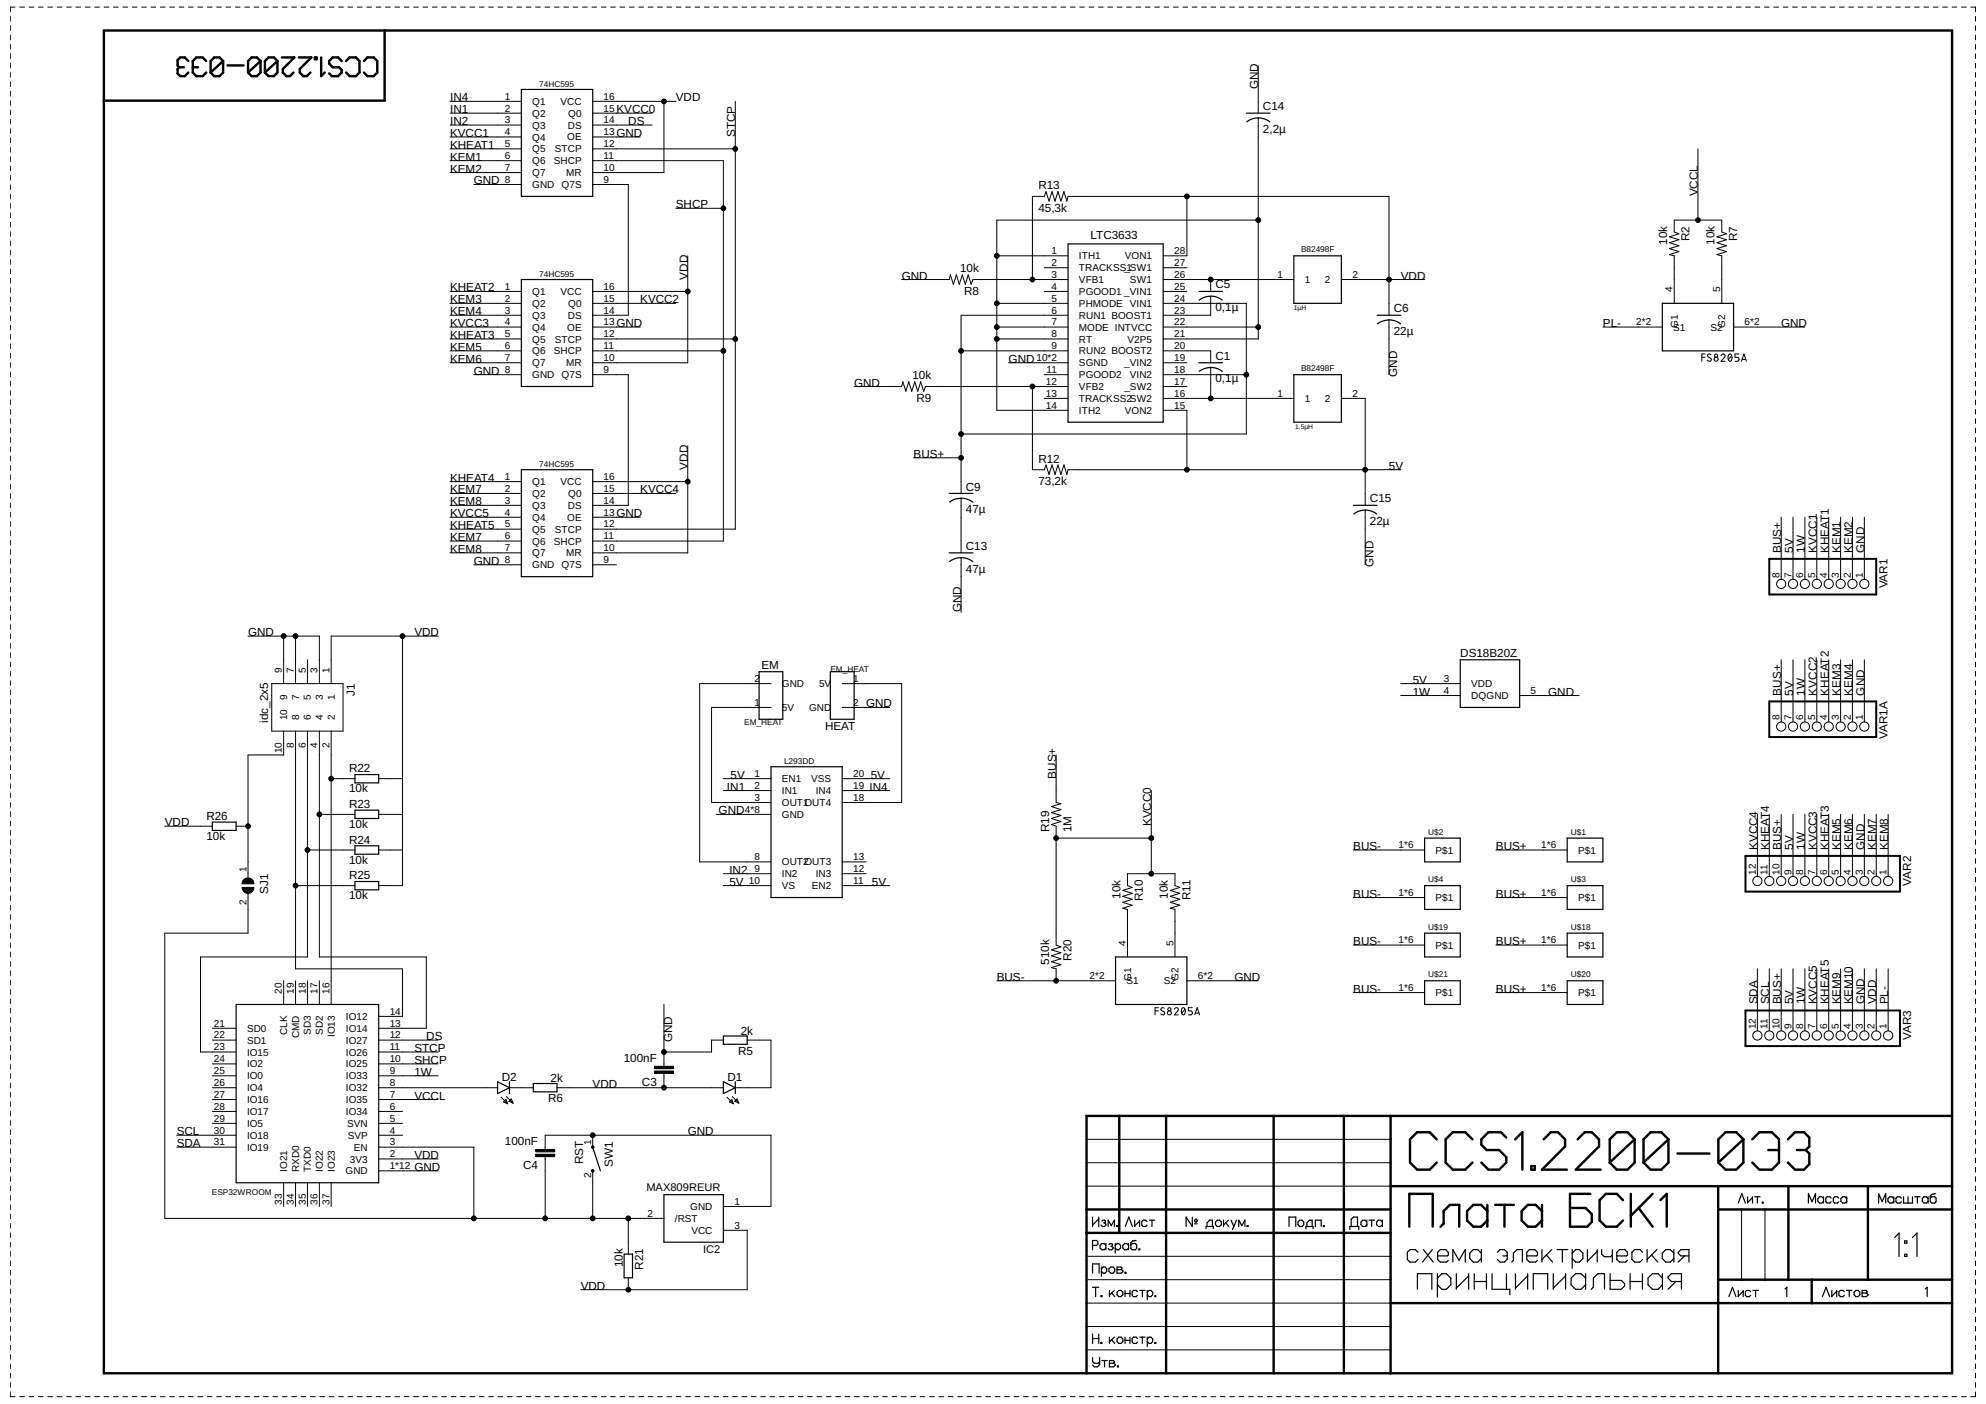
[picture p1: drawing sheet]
<svg xmlns="http://www.w3.org/2000/svg" width="420mm" height="297mm" viewBox="0 0 420 297" stroke-linecap="round" stroke-linejoin="round" font-family="sans-serif">
<defs><g id="words">
<g font-size="2.5">
<text x="95.2" y="23.9">IN1</text>
<text x="95.2" y="21.4">IN4</text>
<text x="130.4" y="23.9">KVCC0</text>
<text x="143" y="21.4">VDD</text>
<text x="266.2" y="18.9" transform="rotate(-90 266.2 18.9)">GND</text>
<text x="267.2" y="23.3">C14</text>
<text x="95.2" y="26.5">IN2</text>
<text x="95.2" y="29">KVCC1</text>
<text x="130.4" y="29">GND</text>
<text x="132.9" y="26.5">DS</text>
<text x="155.6" y="29" transform="rotate(-90 155.6 29)">STCP</text>
<text x="267.2" y="28.1">2,2µ</text>
<text x="95.2" y="34">KEM1</text>
<text x="95.2" y="31.5">KHEAT1</text>
<text x="95.2" y="36.5">KEM2</text>
<text x="100.2" y="39">GND</text>
<text x="219.7" y="40.1">R13</text>
<text x="359.2" y="41.5" transform="rotate(-90 359.2 41.5)">VCCL</text>
<text x="143" y="44.1">SHCP</text>
<text x="219.7" y="44.8">45,3k</text>
<text x="230.7" y="50.6">LTC3633</text>
<text x="352.7" y="51.8" transform="rotate(-90 352.7 51.8)">10k</text>
<text x="357.4" y="51" transform="rotate(-90 357.4 51)">R2</text>
<text x="362.7" y="51.8" transform="rotate(-90 362.7 51.8)">10k</text>
<text x="367.5" y="51" transform="rotate(-90 367.5 51)">R7</text>
<text x="145.5" y="59.1" transform="rotate(-90 145.5 59.1)">VDD</text>
<text x="190.8" y="59.1">GND</text>
<text x="203.1" y="57.6">10k</text>
<text x="296.4" y="59.1">VDD</text>
<text x="95.2" y="64.2">KEM3</text>
<text x="95.2" y="61.7">KHEAT2</text>
<text x="135.4" y="64.2">KVCC2</text>
<text x="203.9" y="62.4">R8</text>
<text x="257.1" y="65.8">0,1µ</text>
<text x="257.1" y="61">C5</text>
<text x="95.2" y="66.7">KEM4</text>
<text x="95.2" y="71.7">KHEAT3</text>
<text x="95.2" y="69.2">KVCC3</text>
<text x="130.4" y="69.2">GND</text>
<text x="294.9" y="70.8">22µ</text>
<text x="294.9" y="66.1">C6</text>
<text x="339.1" y="69.2">PL-</text>
<text x="376.8" y="69.2">GND</text>
<text x="95.2" y="74.2">KEM5</text>
<text x="95.2" y="76.7">KEM6</text>
<text x="213.4" y="76.7">GND</text>
<text x="257.1" y="76.1">C1</text>
<text x="100.2" y="79.3">GND</text>
<text x="180.7" y="81.8">GND</text>
<text x="193" y="80.3">10k</text>
<text x="257.1" y="80.9">0,1µ</text>
<text x="295.6" y="79.7" transform="rotate(-90 295.6 79.7)">GND</text>
<text x="193.9" y="85">R9</text>
<text x="95.2" y="101.9">KHEAT4</text>
<text x="145.5" y="99.4" transform="rotate(-90 145.5 99.4)">VDD</text>
<text x="193.3" y="96.9">BUS+</text>
<text x="219.7" y="97.9">R12</text>
<text x="293.8" y="99.4">5V</text>
<text x="95.2" y="104.4">KEM7</text>
<text x="95.2" y="106.9">KEM8</text>
<text x="135.4" y="104.4">KVCC4</text>
<text x="204.3" y="103.8">C9</text>
<text x="219.7" y="102.6">73,2k</text>
<text x="289.8" y="106.3">C15</text>
<text x="95.2" y="111.9">KHEAT5</text>
<text x="95.2" y="109.4">KVCC5</text>
<text x="130.4" y="109.4">GND</text>
<text x="204.3" y="108.6">47µ</text>
<text x="289.8" y="111.1">22µ</text>
<text x="95.2" y="114.5">KEM7</text>
<text x="95.2" y="117">KEM8</text>
<text x="100.2" y="119.5">GND</text>
<text x="204.3" y="116.3">C13</text>
<text x="290.6" y="119.9" transform="rotate(-90 290.6 119.9)">GND</text>
<text x="376.8" y="117" transform="rotate(-90 376.8 117)">BUS+</text>
<text x="379.3" y="117" transform="rotate(-90 379.3 117)">5V</text>
<text x="381.9" y="117" transform="rotate(-90 381.9 117)">1W</text>
<text x="384.4" y="117" transform="rotate(-90 384.4 117)">KVCC1</text>
<text x="386.9" y="117" transform="rotate(-90 386.9 117)">KHEAT1</text>
<text x="389.4" y="117" transform="rotate(-90 389.4 117)">KEM1</text>
<text x="391.9" y="117" transform="rotate(-90 391.9 117)">KEM2</text>
<text x="394.4" y="117" transform="rotate(-90 394.4 117)">GND</text>
<text x="204.3" y="121.1">47µ</text>
<text x="399.3" y="124.5" transform="rotate(-90 399.3 124.5)">VAR1</text>
<text x="203.3" y="129.5" transform="rotate(-90 203.3 129.5)">GND</text>
<text x="52.5" y="134.6">GND</text>
<text x="87.7" y="134.6">VDD</text>
<text x="161.1" y="141.6">EM</text>
<text x="308.9" y="139.1">DS18B20Z</text>
<text x="75.1" y="147.3" transform="rotate(-90 75.1 147.3)">J1</text>
<text x="183.2" y="149.7">GND</text>
<text x="298.9" y="144.6">5V</text>
<text x="298.9" y="147.1">1W</text>
<text x="327.5" y="147.1">GND</text>
<text x="376.8" y="147.1" transform="rotate(-90 376.8 147.1)">BUS+</text>
<text x="379.3" y="147.1" transform="rotate(-90 379.3 147.1)">5V</text>
<text x="381.9" y="147.1" transform="rotate(-90 381.9 147.1)">1W</text>
<text x="384.4" y="147.1" transform="rotate(-90 384.4 147.1)">KVCC2</text>
<text x="386.9" y="147.1" transform="rotate(-90 386.9 147.1)">KHEAT2</text>
<text x="389.4" y="147.1" transform="rotate(-90 389.4 147.1)">KEM3</text>
<text x="391.9" y="147.1" transform="rotate(-90 391.9 147.1)">KEM4</text>
<text x="394.4" y="147.1" transform="rotate(-90 394.4 147.1)">GND</text>
<text x="56.7" y="152.9" transform="rotate(-90 56.7 152.9)">idc_2x5</text>
<text x="174.6" y="154.4">HEAT</text>
<text x="399.3" y="156.3" transform="rotate(-90 399.3 156.3)">VAR1A</text>
<text x="73.8" y="167.6">10k</text>
<text x="73.8" y="163.4">R22</text>
<text x="153.8" y="167.3">IN1</text>
<text x="154.6" y="164.7">5V</text>
<text x="184" y="167.3">IN4</text>
<text x="184.2" y="164.7">5V</text>
<text x="223.4" y="164.7" transform="rotate(-90 223.4 164.7)">BUS+</text>
<text x="43.7" y="173.4">R26</text>
<text x="73.8" y="170.9">R23</text>
<text x="152" y="172.3">GND</text>
<text x="34.9" y="174.8">VDD</text>
<text x="43.7" y="177.7">10k</text>
<text x="73.8" y="175.2">10k</text>
<text x="73.8" y="178.5">R24</text>
<text x="222" y="176.1" transform="rotate(-90 222 176.1)">R19</text>
<text x="226.7" y="176.1" transform="rotate(-90 226.7 176.1)">1M</text>
<text x="243.6" y="174.8" transform="rotate(-90 243.6 174.8)">KVCC0</text>
<text x="286.3" y="179.8">BUS-</text>
<text x="316.5" y="179.8">BUS+</text>
<text x="371.8" y="179.8" transform="rotate(-90 371.8 179.8)">KVCC4</text>
<text x="374.3" y="179.8" transform="rotate(-90 374.3 179.8)">KHEAT4</text>
<text x="376.8" y="179.8" transform="rotate(-90 376.8 179.8)">BUS+</text>
<text x="379.3" y="179.8" transform="rotate(-90 379.3 179.8)">5V</text>
<text x="381.9" y="179.8" transform="rotate(-90 381.9 179.8)">1W</text>
<text x="384.4" y="179.8" transform="rotate(-90 384.4 179.8)">KVCC3</text>
<text x="386.9" y="179.8" transform="rotate(-90 386.9 179.8)">KHEAT3</text>
<text x="389.4" y="179.8" transform="rotate(-90 389.4 179.8)">KEM5</text>
<text x="391.9" y="179.8" transform="rotate(-90 391.9 179.8)">KEM6</text>
<text x="394.4" y="179.8" transform="rotate(-90 394.4 179.8)">GND</text>
<text x="396.9" y="179.8" transform="rotate(-90 396.9 179.8)">KEM7</text>
<text x="399.5" y="179.8" transform="rotate(-90 399.5 179.8)">KEM8</text>
<text x="73.8" y="182.7">10k</text>
<text x="154.3" y="184.9">IN2</text>
<text x="56.7" y="189.1" transform="rotate(-90 56.7 189.1)">SJ1</text>
<text x="73.8" y="190.3">10k</text>
<text x="73.8" y="186">R25</text>
<text x="154.3" y="187.4">5V</text>
<text x="184.5" y="187.4">5V</text>
<text x="237" y="190.1" transform="rotate(-90 237 190.1)">10k</text>
<text x="241.8" y="190.6" transform="rotate(-90 241.8 190.6)">R10</text>
<text x="247.1" y="190.1" transform="rotate(-90 247.1 190.1)">10k</text>
<text x="251.8" y="190.5" transform="rotate(-90 251.8 190.5)">R11</text>
<text x="286.3" y="189.9">BUS-</text>
<text x="316.5" y="189.9">BUS+</text>
<text x="404.4" y="187.4" transform="rotate(-90 404.4 187.4)">VAR2</text>
<text x="226.7" y="203.2" transform="rotate(-90 226.7 203.2)">R20</text>
<text x="286.3" y="199.9">BUS-</text>
<text x="316.5" y="199.9">BUS+</text>
<text x="210.9" y="207.5">BUS-</text>
<text x="221.9" y="204.1" transform="rotate(-90 221.9 204.1)">510k</text>
<text x="261.2" y="207.5">GND</text>
<text x="286.3" y="210">BUS-</text>
<text x="316.5" y="210">BUS+</text>
<text x="371.8" y="212.5" transform="rotate(-90 371.8 212.5)">SDA</text>
<text x="374.3" y="212.5" transform="rotate(-90 374.3 212.5)">SCL</text>
<text x="376.8" y="212.5" transform="rotate(-90 376.8 212.5)">BUS+</text>
<text x="379.3" y="212.5" transform="rotate(-90 379.3 212.5)">5V</text>
<text x="381.9" y="212.5" transform="rotate(-90 381.9 212.5)">1W</text>
<text x="384.4" y="212.5" transform="rotate(-90 384.4 212.5)">KVCC5</text>
<text x="386.9" y="212.5" transform="rotate(-90 386.9 212.5)">KHEAT5</text>
<text x="389.4" y="212.5" transform="rotate(-90 389.4 212.5)">KEM9</text>
<text x="391.9" y="212.5" transform="rotate(-90 391.9 212.5)">KEM10</text>
<text x="394.4" y="212.5" transform="rotate(-90 394.4 212.5)">GND</text>
<text x="396.9" y="212.5" transform="rotate(-90 396.9 212.5)">VDD</text>
<text x="399.5" y="212.5" transform="rotate(-90 399.5 212.5)">PL-</text>
<text x="90.2" y="220.1">DS</text>
<text x="142.2" y="220.5" transform="rotate(-90 142.2 220.5)">GND</text>
<text x="156.7" y="218.9">2k</text>
<text x="404.4" y="220" transform="rotate(-90 404.4 220)">VAR3</text>
<text x="87.7" y="227.6">1W</text>
<text x="87.7" y="222.6">STCP</text>
<text x="87.7" y="225.1">SHCP</text>
<text x="132" y="224.7">100nF</text>
<text x="156.2" y="223.2">R5</text>
<text x="87.7" y="232.6">VCCL</text>
<text x="106.1" y="228.6">D2</text>
<text x="115.9" y="233.2">R6</text>
<text x="116.5" y="229">2k</text>
<text x="125.4" y="230.1">VDD</text>
<text x="135.8" y="229.7">C3</text>
<text x="153.9" y="228.6">D1</text>
<text x="37.4" y="242.7">SDA</text>
<text x="37.4" y="240.2">SCL</text>
<text x="87.7" y="245.2">VDD</text>
<text x="106.8" y="242.3">100nF</text>
<text x="145.5" y="240.2">GND</text>
<text x="87.7" y="247.7">GND</text>
<text x="110.7" y="247.3">C4</text>
<text x="123.4" y="246.4" transform="rotate(-90 123.4 246.4)">RST</text>
<text x="129.7" y="246.8" transform="rotate(-90 129.7 246.8)">SW1</text>
<text x="131.8" y="268.1" transform="rotate(-90 131.8 268.1)">10k</text>
<text x="136" y="268.6" transform="rotate(-90 136 268.6)">R21</text>
<text x="122.9" y="272.9">VDD</text>
</g>
<g font-size="2.3">
<text x="136.8" y="251.9">MAX809REUR</text>
<text x="148.8" y="265.1">IC2</text>
</g>
<g font-size="2.1">
<text x="106.8" y="21.1">1</text>
<text x="106.8" y="23.6">2</text>
<text x="112.6" y="22.2">Q1</text>
<text x="118.6" y="22.2">VCC</text>
<text x="127.7" y="23.6">15</text>
<text x="127.7" y="21.1">16</text>
<text x="106.8" y="26.1">3</text>
<text x="106.8" y="28.6">4</text>
<text x="112.6" y="24.7">Q2</text>
<text x="112.6" y="27.2">Q3</text>
<text x="112.6" y="29.7">Q4</text>
<text x="120" y="29.7">OE</text>
<text x="120.1" y="27.2">DS</text>
<text x="120.2" y="24.7">Q0</text>
<text x="127.7" y="28.6">13</text>
<text x="127.7" y="26.1">14</text>
<text x="106.8" y="31.1">5</text>
<text x="106.8" y="33.7">6</text>
<text x="112.6" y="32.2">Q5</text>
<text x="112.6" y="34.8">Q6</text>
<text x="117.2" y="34.8">SHCP</text>
<text x="117.4" y="32.2">STCP</text>
<text x="127.7" y="33.7">11</text>
<text x="127.7" y="31.1">12</text>
<text x="106.8" y="36.2">7</text>
<text x="106.8" y="38.7">8</text>
<text x="112.6" y="37.3">Q7</text>
<text x="112.6" y="39.8">GND</text>
<text x="118.8" y="39.8">Q7S</text>
<text x="119.8" y="37.3">MR</text>
<text x="127.7" y="38.7">9</text>
<text x="127.7" y="36.2">10</text>
<text x="222.5" y="53.8">1</text>
<text x="248.4" y="53.8">28</text>
<text x="222.5" y="56.3">2</text>
<text x="222.5" y="58.8">3</text>
<text x="228.3" y="54.9">ITH1</text>
<text x="228.3" y="57.4">TRACKSS_1SW1</text>
<text x="228.3" y="59.9">VFB1</text>
<text x="238" y="54.9">VON1</text>
<text x="239.1" y="59.9">SW1</text>
<text x="248.4" y="58.8">26</text>
<text x="248.4" y="56.3">27</text>
<text x="270.2" y="58.8">1</text>
<text x="276" y="59.9">1</text>
<text x="280.3" y="59.9">2</text>
<text x="286.1" y="58.8">2</text>
<text x="106.8" y="61.3">1</text>
<text x="106.8" y="63.8">2</text>
<text x="112.6" y="62.4">Q1</text>
<text x="112.6" y="64.9">Q2</text>
<text x="118.6" y="62.4">VCC</text>
<text x="120.2" y="64.9">Q0</text>
<text x="127.7" y="63.8">15</text>
<text x="127.7" y="61.3">16</text>
<text x="222.5" y="61.3">4</text>
<text x="222.5" y="63.8">5</text>
<text x="228.3" y="62.4">PGOOD1 _VIN1</text>
<text x="228.3" y="64.9">PHMODE</text>
<text x="239" y="64.9">VIN1</text>
<text x="248.4" y="63.8">24</text>
<text x="248.4" y="61.3">25</text>
<text x="353.8" y="61.9" transform="rotate(-90 353.8 61.9)">4</text>
<text x="363.9" y="61.9" transform="rotate(-90 363.9 61.9)">5</text>
<text x="106.8" y="66.3">3</text>
<text x="106.8" y="68.9">4</text>
<text x="106.8" y="71.4">5</text>
<text x="112.6" y="67.4">Q3</text>
<text x="112.6" y="70">Q4</text>
<text x="120" y="70">OE</text>
<text x="120.1" y="67.4">DS</text>
<text x="127.7" y="71.4">12</text>
<text x="127.7" y="68.9">13</text>
<text x="127.7" y="66.3">14</text>
<text x="222.5" y="66.3">6</text>
<text x="222.5" y="68.9">7</text>
<text x="222.5" y="71.4">8</text>
<text x="228.3" y="67.4">RUN1 BOOST1</text>
<text x="228.3" y="70">MODE INTVCC</text>
<text x="248.4" y="71.4">21</text>
<text x="248.4" y="68.9">22</text>
<text x="248.4" y="66.3">23</text>
<text x="346.2" y="68.9">2*2</text>
<text x="354" y="70">S1</text>
<text x="354.9" y="69.3" transform="rotate(-90 354.9 69.3)">G1</text>
<text x="361.8" y="70">S2</text>
<text x="365" y="69.3" transform="rotate(-90 365 69.3)">G2</text>
<text x="369.1" y="68.9">6*2</text>
<text x="106.8" y="73.9">6</text>
<text x="106.8" y="76.4">7</text>
<text x="112.6" y="72.5">Q5</text>
<text x="112.6" y="75">Q6</text>
<text x="112.6" y="77.5">Q7</text>
<text x="117.2" y="75">SHCP</text>
<text x="117.4" y="72.5">STCP</text>
<text x="119.8" y="77.5">MR</text>
<text x="127.7" y="76.4">10</text>
<text x="127.7" y="73.9">11</text>
<text x="219.3" y="76.4">10*2</text>
<text x="222.5" y="73.9">9</text>
<text x="228.3" y="72.5">RT</text>
<text x="228.3" y="75">RUN2 BOOST2</text>
<text x="228.3" y="77.5">SGND</text>
<text x="237.9" y="77.5">_VIN2</text>
<text x="238.6" y="72.5">V2P5</text>
<text x="248.4" y="76.4">19</text>
<text x="248.4" y="73.9">20</text>
<text x="106.8" y="78.9">8</text>
<text x="112.6" y="80">GND</text>
<text x="118.8" y="80">Q7S</text>
<text x="127.7" y="78.9">9</text>
<text x="221.3" y="81.4">12</text>
<text x="221.3" y="83.9">13</text>
<text x="221.4" y="78.9">11</text>
<text x="228.3" y="80">PGOOD2</text>
<text x="228.3" y="82.5">VFB2</text>
<text x="237.9" y="82.5">_SW2</text>
<text x="239" y="80">VIN2</text>
<text x="248.4" y="83.9">16</text>
<text x="248.4" y="81.4">17</text>
<text x="248.4" y="78.9">18</text>
<text x="270.2" y="83.9">1</text>
<text x="286.1" y="83.9">2</text>
<text x="221.3" y="86.5">14</text>
<text x="228.3" y="85">TRACKSS2SW2</text>
<text x="228.3" y="87.6">ITH2</text>
<text x="238" y="87.6">VON2</text>
<text x="248.4" y="86.5">15</text>
<text x="276" y="85">1</text>
<text x="280.3" y="85">2</text>
<text x="106.8" y="101.5">1</text>
<text x="127.7" y="101.5">16</text>
<text x="106.8" y="104.1">2</text>
<text x="106.8" y="106.6">3</text>
<text x="112.6" y="102.6">Q1</text>
<text x="112.6" y="105.2">Q2</text>
<text x="112.6" y="107.7">Q3</text>
<text x="118.6" y="102.6">VCC</text>
<text x="120.1" y="107.7">DS</text>
<text x="120.2" y="105.2">Q0</text>
<text x="127.7" y="106.6">14</text>
<text x="127.7" y="104.1">15</text>
<text x="106.8" y="109.1">4</text>
<text x="106.8" y="111.6">5</text>
<text x="112.6" y="110.2">Q4</text>
<text x="112.6" y="112.7">Q5</text>
<text x="117.4" y="112.7">STCP</text>
<text x="120" y="110.2">OE</text>
<text x="127.7" y="111.6">12</text>
<text x="127.7" y="109.1">13</text>
<text x="106.8" y="114.1">6</text>
<text x="106.8" y="116.6">7</text>
<text x="106.8" y="119.1">8</text>
<text x="112.6" y="115.2">Q6</text>
<text x="112.6" y="117.7">Q7</text>
<text x="117.2" y="115.2">SHCP</text>
<text x="119.8" y="117.7">MR</text>
<text x="127.7" y="119.1">9</text>
<text x="127.7" y="116.6">10</text>
<text x="127.7" y="114.1">11</text>
<text x="112.6" y="120.2">GND</text>
<text x="118.8" y="120.2">Q7S</text>
<text x="376.5" y="122.2" transform="rotate(-90 376.5 122.2)">8</text>
<text x="379" y="122.2" transform="rotate(-90 379 122.2)">7</text>
<text x="381.5" y="122.2" transform="rotate(-90 381.5 122.2)">6</text>
<text x="384" y="122.2" transform="rotate(-90 384 122.2)">5</text>
<text x="386.5" y="122.2" transform="rotate(-90 386.5 122.2)">4</text>
<text x="389" y="122.2" transform="rotate(-90 389 122.2)">3</text>
<text x="391.6" y="122.2" transform="rotate(-90 391.6 122.2)">2</text>
<text x="394.1" y="122.2" transform="rotate(-90 394.1 122.2)">1</text>
<text x="59.7" y="142.3" transform="rotate(-90 59.7 142.3)">9</text>
<text x="62.2" y="142.3" transform="rotate(-90 62.2 142.3)">7</text>
<text x="64.7" y="142.3" transform="rotate(-90 64.7 142.3)">5</text>
<text x="67.2" y="142.3" transform="rotate(-90 67.2 142.3)">3</text>
<text x="69.7" y="142.3" transform="rotate(-90 69.7 142.3)">1</text>
<text x="60.8" y="148.1" transform="rotate(-90 60.8 148.1)">9</text>
<text x="63.3" y="148.1" transform="rotate(-90 63.3 148.1)">7</text>
<text x="65.8" y="148.1" transform="rotate(-90 65.8 148.1)">5</text>
<text x="68.3" y="148.1" transform="rotate(-90 68.3 148.1)">3</text>
<text x="70.8" y="148.1" transform="rotate(-90 70.8 148.1)">1</text>
<text x="159.6" y="149.3">1</text>
<text x="159.6" y="144.3">2</text>
<text x="165.4" y="145.4">GND</text>
<text x="173.3" y="145.4">5V</text>
<text x="180.5" y="144.3">1</text>
<text x="180.5" y="149.3">2</text>
<text x="305.4" y="144.3">3</text>
<text x="305.4" y="146.8">4</text>
<text x="311.2" y="145.4">VDD</text>
<text x="311.2" y="147.9">DQGND</text>
<text x="323.8" y="146.8">5</text>
<text x="60.8" y="152.4" transform="rotate(-90 60.8 152.4)">10</text>
<text x="63.3" y="152.4" transform="rotate(-90 63.3 152.4)">8</text>
<text x="65.8" y="152.4" transform="rotate(-90 65.8 152.4)">6</text>
<text x="68.3" y="152.4" transform="rotate(-90 68.3 152.4)">4</text>
<text x="70.8" y="152.4" transform="rotate(-90 70.8 152.4)">2</text>
<text x="165.4" y="150.4">5V</text>
<text x="171.2" y="150.4">GND</text>
<text x="376.5" y="152.4" transform="rotate(-90 376.5 152.4)">8</text>
<text x="379" y="152.4" transform="rotate(-90 379 152.4)">7</text>
<text x="381.5" y="152.4" transform="rotate(-90 381.5 152.4)">6</text>
<text x="384" y="152.4" transform="rotate(-90 384 152.4)">5</text>
<text x="386.5" y="152.4" transform="rotate(-90 386.5 152.4)">4</text>
<text x="389" y="152.4" transform="rotate(-90 389 152.4)">3</text>
<text x="391.6" y="152.4" transform="rotate(-90 391.6 152.4)">2</text>
<text x="394.1" y="152.4" transform="rotate(-90 394.1 152.4)">1</text>
<text x="59.7" y="159.4" transform="rotate(-90 59.7 159.4)">10</text>
<text x="62.2" y="158.2" transform="rotate(-90 62.2 158.2)">8</text>
<text x="64.7" y="158.2" transform="rotate(-90 64.7 158.2)">6</text>
<text x="67.2" y="158.2" transform="rotate(-90 67.2 158.2)">4</text>
<text x="69.7" y="158.2" transform="rotate(-90 69.7 158.2)">2</text>
<text x="159.6" y="164.4">1</text>
<text x="159.6" y="166.9">2</text>
<text x="165.4" y="165.5">EN1</text>
<text x="171.6" y="165.5">VSS</text>
<text x="180.5" y="166.9">19</text>
<text x="180.5" y="164.4">20</text>
<text x="157.6" y="171.9">4*8</text>
<text x="159.6" y="169.4">3</text>
<text x="165.4" y="168">IN1</text>
<text x="165.4" y="170.5">OUT1OUT4</text>
<text x="165.4" y="173">GND</text>
<text x="172.6" y="168">IN4</text>
<text x="180.5" y="169.4">18</text>
<text x="295.9" y="179.5">1*6</text>
<text x="326.1" y="179.5">1*6</text>
<text x="52.1" y="184.5" transform="rotate(-90 52.1 184.5)">1</text>
<text x="159.6" y="182">8</text>
<text x="159.6" y="184.5">9</text>
<text x="165.4" y="183.1">OUT2OUT3</text>
<text x="165.4" y="185.6">IN2</text>
<text x="172.6" y="185.6">IN3</text>
<text x="180.5" y="184.5">12</text>
<text x="180.5" y="182">13</text>
<text x="303.7" y="180.6">P$1</text>
<text x="333.9" y="180.6">P$1</text>
<text x="371.4" y="185.1" transform="rotate(-90 371.4 185.1)">12</text>
<text x="374" y="185.1" transform="rotate(-90 374 185.1)">11</text>
<text x="376.5" y="185.1" transform="rotate(-90 376.5 185.1)">10</text>
<text x="379" y="185.1" transform="rotate(-90 379 185.1)">9</text>
<text x="381.5" y="185.1" transform="rotate(-90 381.5 185.1)">8</text>
<text x="384" y="185.1" transform="rotate(-90 384 185.1)">7</text>
<text x="386.5" y="185.1" transform="rotate(-90 386.5 185.1)">6</text>
<text x="389" y="185.1" transform="rotate(-90 389 185.1)">5</text>
<text x="391.6" y="185.1" transform="rotate(-90 391.6 185.1)">4</text>
<text x="394.1" y="185.1" transform="rotate(-90 394.1 185.1)">3</text>
<text x="396.6" y="185.1" transform="rotate(-90 396.6 185.1)">2</text>
<text x="399.1" y="185.1" transform="rotate(-90 399.1 185.1)">1</text>
<text x="52.1" y="191.4" transform="rotate(-90 52.1 191.4)">2</text>
<text x="158.4" y="187">10</text>
<text x="165.4" y="188.1">VS</text>
<text x="171.7" y="188.1">EN2</text>
<text x="180.5" y="187">11</text>
<text x="295.9" y="189.5">1*6</text>
<text x="303.7" y="190.6">P$1</text>
<text x="326.1" y="189.5">1*6</text>
<text x="333.9" y="190.6">P$1</text>
<text x="238.2" y="200.1" transform="rotate(-90 238.2 200.1)">4</text>
<text x="248.2" y="200.1" transform="rotate(-90 248.2 200.1)">5</text>
<text x="295.9" y="199.6">1*6</text>
<text x="303.7" y="200.7">P$1</text>
<text x="326.1" y="199.6">1*6</text>
<text x="333.9" y="200.7">P$1</text>
<text x="230.5" y="207.1">2*2</text>
<text x="238.3" y="208.2">S1</text>
<text x="239.3" y="207.6" transform="rotate(-90 239.3 207.6)">G1</text>
<text x="246.2" y="208.2">S2</text>
<text x="249.3" y="207.6" transform="rotate(-90 249.3 207.6)">G2</text>
<text x="253.4" y="207.1">6*2</text>
<text x="295.9" y="209.6">1*6</text>
<text x="326.1" y="209.6">1*6</text>
<text x="59.7" y="210.2" transform="rotate(-90 59.7 210.2)">20</text>
<text x="62.2" y="210.2" transform="rotate(-90 62.2 210.2)">19</text>
<text x="64.7" y="210.2" transform="rotate(-90 64.7 210.2)">18</text>
<text x="67.2" y="210.2" transform="rotate(-90 67.2 210.2)">17</text>
<text x="69.7" y="210.2" transform="rotate(-90 69.7 210.2)">16</text>
<text x="73.2" y="215.8">IO12</text>
<text x="82.4" y="214.7">14</text>
<text x="303.7" y="210.8">P$1</text>
<text x="333.9" y="210.8">P$1</text>
<text x="45.3" y="217.2">21</text>
<text x="45.3" y="219.7">22</text>
<text x="52.3" y="218.3">SD0</text>
<text x="52.3" y="220.8">SD1</text>
<text x="60.8" y="219" transform="rotate(-90 60.8 219)">CLK</text>
<text x="63.3" y="219.6" transform="rotate(-90 63.3 219.6)">CMD</text>
<text x="65.8" y="219" transform="rotate(-90 65.8 219)">SD3</text>
<text x="68.3" y="219" transform="rotate(-90 68.3 219)">SD2</text>
<text x="70.8" y="219.4" transform="rotate(-90 70.8 219.4)">IO13</text>
<text x="73.2" y="220.8">IO27</text>
<text x="73.2" y="218.3">IO14</text>
<text x="82.4" y="219.7">12</text>
<text x="82.4" y="217.2">13</text>
<text x="371.4" y="217.7" transform="rotate(-90 371.4 217.7)">12</text>
<text x="374" y="217.7" transform="rotate(-90 374 217.7)">11</text>
<text x="376.5" y="217.7" transform="rotate(-90 376.5 217.7)">10</text>
<text x="379" y="217.7" transform="rotate(-90 379 217.7)">9</text>
<text x="381.5" y="217.7" transform="rotate(-90 381.5 217.7)">8</text>
<text x="384" y="217.7" transform="rotate(-90 384 217.7)">7</text>
<text x="386.5" y="217.7" transform="rotate(-90 386.5 217.7)">6</text>
<text x="389" y="217.7" transform="rotate(-90 389 217.7)">5</text>
<text x="391.6" y="217.7" transform="rotate(-90 391.6 217.7)">4</text>
<text x="394.1" y="217.7" transform="rotate(-90 394.1 217.7)">3</text>
<text x="396.6" y="217.7" transform="rotate(-90 396.6 217.7)">2</text>
<text x="399.1" y="217.7" transform="rotate(-90 399.1 217.7)">1</text>
<text x="45.3" y="222.2">23</text>
<text x="45.3" y="224.7">24</text>
<text x="45.3" y="227.2">25</text>
<text x="52.3" y="223.3">IO15</text>
<text x="52.3" y="225.8">IO2</text>
<text x="73.2" y="225.8">IO25</text>
<text x="73.2" y="223.3">IO26</text>
<text x="82.4" y="227.2">9</text>
<text x="82.4" y="224.7">10</text>
<text x="82.4" y="222.2">11</text>
<text x="45.3" y="229.8">26</text>
<text x="45.3" y="232.3">27</text>
<text x="52.3" y="228.4">IO0</text>
<text x="52.3" y="230.9">IO4</text>
<text x="52.3" y="233.4">IO16</text>
<text x="73.2" y="233.4">IO35</text>
<text x="73.2" y="230.9">IO32</text>
<text x="73.2" y="228.4">IO33</text>
<text x="82.4" y="232.3">7</text>
<text x="82.4" y="229.8">8</text>
<text x="45.3" y="234.8">28</text>
<text x="45.3" y="237.3">29</text>
<text x="45.3" y="239.8">30</text>
<text x="52.3" y="235.9">IO17</text>
<text x="52.3" y="238.4">IO5</text>
<text x="73.2" y="235.9">IO34</text>
<text x="73.5" y="238.4">SVN</text>
<text x="82.4" y="239.8">4</text>
<text x="82.4" y="237.3">5</text>
<text x="82.4" y="234.8">6</text>
<text x="45.3" y="242.3">31</text>
<text x="52.3" y="240.9">IO18</text>
<text x="52.3" y="243.4">IO19</text>
<text x="73.6" y="240.9">SVP</text>
<text x="74" y="245.9">3V3</text>
<text x="74.9" y="243.4">EN</text>
<text x="82.4" y="244.8">2</text>
<text x="82.4" y="242.3">3</text>
<text x="125" y="242.3" transform="rotate(-90 125 242.3)">1</text>
<text x="60.8" y="247.9" transform="rotate(-90 60.8 247.9)">IO21</text>
<text x="63.3" y="247.9" transform="rotate(-90 63.3 247.9)">RXD0</text>
<text x="65.8" y="247.9" transform="rotate(-90 65.8 247.9)">TXD0</text>
<text x="68.3" y="247.9" transform="rotate(-90 68.3 247.9)">IO22</text>
<text x="70.8" y="247.9" transform="rotate(-90 70.8 247.9)">IO23</text>
<text x="73.1" y="248.5">GND</text>
<text x="82.4" y="247.4">1*12</text>
<text x="125" y="249.3" transform="rotate(-90 125 249.3)">2</text>
<text x="59.7" y="254.9" transform="rotate(-90 59.7 254.9)">33</text>
<text x="62.2" y="254.9" transform="rotate(-90 62.2 254.9)">34</text>
<text x="64.7" y="254.9" transform="rotate(-90 64.7 254.9)">35</text>
<text x="67.2" y="254.9" transform="rotate(-90 67.2 254.9)">36</text>
<text x="69.7" y="254.9" transform="rotate(-90 69.7 254.9)">37</text>
<text x="137" y="257.4">2</text>
<text x="146" y="256">GND</text>
<text x="155.4" y="254.9">1</text>
<text x="142.8" y="258.5">/RST</text>
<text x="146.3" y="261">VCC</text>
<text x="155.4" y="259.9">3</text>
</g>
<g font-size="1.8">
<text x="114.1" y="18.4">74HC595</text>
<text x="275.2" y="53.4">B82498F</text>
<text x="114.1" y="58.6">74HC595</text>
<text x="275.2" y="78.5">B82498F</text>
<text x="114.1" y="98.9">74HC595</text>
<text x="175.7" y="142.1">EM_HEAT</text>
<text x="157.4" y="153.4">EM_HEAT</text>
<text x="165.9" y="161.7">L293DD</text>
<text x="302.1" y="176.6">U$2</text>
<text x="332.3" y="176.6">U$1</text>
<text x="302.1" y="186.6">U$4</text>
<text x="332.3" y="186.6">U$3</text>
<text x="302.1" y="196.7">U$19</text>
<text x="332.3" y="196.7">U$18</text>
<text x="302.1" y="206.7">U$21</text>
<text x="332.3" y="206.7">U$20</text>
<text x="44.8" y="252.7">ESP32WROOM</text>
</g>
<g font-size="1.4">
<text x="273.7" y="65.7">1µH</text>
<text x="274" y="90.8">1.5µH</text>
</g>
</g></defs>
<g fill="none" stroke="#000" stroke-width=".21">
<path d="M2.2 3.5v1M2.2 5.5v1M2.2 7.4v1M2.2 9.4v1M2.2 11.4v1M2.2 13.4v1M2.2 15.3v1M2.2 17.3v1M2.2 19.3v1M3.2 1.5h-1v1M4.2 1.5h1M6.2 1.5h1"/>
<path d="M8.1 1.5h1M10.1 1.5h1M12.1 1.5h1M14.1 1.5h1M16.1 1.5h1M18.1 1.5h.9M20 1.5h1M22 1.5h1M24 1.5h1M26 1.5h1M28 1.5h1M30 1.5h1"/>
<path d="M31.9 1.5h1M33.9 1.5h1M35.9 1.5h1M37.9 1.5h1M39.9 1.5h1M41.9 1.5h1M43.9 1.5h1M45.8 1.5h1M47.8 1.5h1M49.8 1.5h1M51.8 1.5h1M53.8 1.5h1"/>
<path d="M55.8 1.5h.9M57.7 1.5h1M59.7 1.5h1M61.7 1.5h1M63.7 1.5h1M65.7 1.5h1M67.7 1.5h1M69.7 1.5h1M71.6 1.5h1M73.6 1.5h1M75.6 1.5h1M77.6 1.5h1"/>
<path d="M79.6 1.5h1M81.6 1.5h.9M83.5 1.5h1M85.5 1.5h1M87.5 1.5h1M89.5 1.5h1M91.5 1.5h1M93.5 1.5h1M95.5 1.5h1M97.4 1.5h1M99.4 1.5h1M101.4 1.5h1"/>
<path d="M103.4 1.5h1M105.4 1.5h1M107.4 1.5h1M109.3 1.5h1M111.3 1.5h1M113.3 1.5h1M115.3 1.5h1M117.3 1.5h1M119.3 1.5h1M121.2 1.5h1M123.2 1.5h1M125.2 1.5h1"/>
<path d="M127.2 1.5h1M129.2 1.5h1M131.2 1.5h1M133.2 1.5h1M135.1 1.5h1M137.1 1.5h1M139.1 1.5h1M141.1 1.5h1M143.1 1.5h1M145.1 1.5h1M147 1.5h1M149 1.5h1"/>
<path d="M151 1.5h1M153 1.5h1M155 1.5h1M157 1.5h1M159 1.5h1M161 1.5h.9M162.9 1.5h1M164.9 1.5h1M166.9 1.5h1M168.9 1.5h1M170.9 1.5h1M172.8 1.5h1"/>
<path d="M174.8 1.5h1M176.8 1.5h1M178.8 1.5h1M180.8 1.5h1M182.8 1.5h1M184.8 1.5h1M186.7 1.5h1M188.7 1.5h1M190.7 1.5h1M192.7 1.5h1M194.7 1.5h1M196.7 1.5h1"/>
<path d="M198.6 1.5h1M200.6 1.5h1M202.6 1.5h1M204.6 1.5h1M206.6 1.5h1M208.6 1.5h1M210.6 1.5h1M212.5 1.5h1M214.5 1.5h1M216.5 1.5h1M218.5 1.5h1M220.5 1.5h1"/>
<path d="M222.5 1.5h1M224.5 1.5h.9M226.4 1.5h1M228.4 1.5h1M230.4 1.5h1M232.4 1.5h1M234.4 1.5h1M236.3 1.5h1M238.3 1.5h1M240.3 1.5h1M242.3 1.5h1M244.3 1.5h1"/>
<path d="M246.3 1.5h1M248.3 1.5h1M250.3 1.5h.9M252.2 1.5h1M254.2 1.5h1M256.2 1.5h1M258.2 1.5h1M260.2 1.5h1M262.1 1.5h1M264.1 1.5h1M266.1 1.5h1M266.2 13.9v10"/>
<path d="M268.1 1.5h1M270.1 1.5h1M272.1 1.5h1M274.1 1.5h1M276.1 1.5h1M278 1.5h1M280 1.5h1M282 1.5h1M284 1.5h1M286 1.5h1M288 1.5h.9M289.9 1.5h1"/>
<path d="M291.9 1.5h1M293.9 1.5h1M295.9 1.5h1M297.9 1.5h1M299.9 1.5h1M301.8 1.5h1M303.8 1.5h1M305.8 1.5h1M307.8 1.5h1M309.8 1.5h1M311.8 1.5h1M313.8 1.5h.9"/>
<path d="M315.7 1.5h1M317.7 1.5h1M319.7 1.5h1M321.7 1.5h1M323.7 1.5h1M325.6 1.5h1M327.6 1.5h1M329.6 1.5h1M331.6 1.5h1M333.6 1.5h1M335.6 1.5h1M337.6 1.5h1"/>
<path d="M339.6 1.5h1M341.5 1.5h1M343.5 1.5h1M345.5 1.5h1M347.5 1.5h1M349.5 1.5h1M351.5 1.5h.9M353.4 1.5h1M355.4 1.5h1M357.4 1.5h1M359.4 1.5h1M361.4 1.5h1"/>
<path d="M363.4 1.5h1M365.4 1.5h1M367.3 1.5h1M369.3 1.5h1M371.3 1.5h1M373.3 1.5h1M375.3 1.5h1M377.3 1.5h.9M379.2 1.5h1M381.2 1.5h1M383.2 1.5h1M385.2 1.5h1"/>
<path d="M387.2 1.5h1M389.2 1.5h1M391.1 1.5h1M393.1 1.5h1M395.1 1.5h1M397.1 1.5h1M399.1 1.5h1M401.1 1.5h1M403.1 1.5h1M405 1.5h1M407 1.5h1M409 1.5h1"/>
<path d="M411 1.5h1M413 1.5h1M415 1.5h1M416.9 1.5h1v1M417.9 3.5v1M417.9 5.5v1M417.9 7.4v1M417.9 9.4v1M417.9 11.4v1M417.9 13.4v1M417.9 15.3v1M417.9 17.3v1"/>
<path d="M417.9 19.3v1M2.2 21.3v1M2.2 23.3v1M2.2 25.3v.9M2.2 27.2v1M2.2 29.2v1M2.2 31.2v1M2.2 33.2v1M2.2 35.2v.9M2.2 37.1v1M2.2 39.1v1M95.2 21.4h15.1"/>
<path d="M95.2 23.9h15.1M95.2 26.5h15.1M95.2 29h15.1M95.2 31.5h15.1M95.2 34h15.1M95.2 36.5h15.1M100.2 39h10.1M125.4 39h7.5v27.7h-7.5M125.4 21.4h17.6M125.4 23.9h12.6M125.4 26.5h12.6M125.4 29h10"/>
<path d="M125.4 31.5h30.2M125.4 34h27.6v80.5h-27.6M140.5 21.4v15.1h-15.1M155.6 21.4v90.6h-30.2M266.2 25v46.7h-20.1M359.2 31.5v15.1M417.9 21.3v1M417.9 23.3v1M417.9 25.3v.9M417.9 27.2v1M417.9 29.2v1M417.9 31.2v1"/>
<path d="M417.9 33.2v1M417.9 35.2v.9M417.9 37.1v1M417.9 39.1v1M2.2 41.1v1M2.2 43.1v1M2.2 45v1M2.2 47v1M2.2 49v1M2.2 51v1M2.2 53v1M2.2 54.9v1"/>
<path d="M2.2 56.9v1M2.2 58.9v1M143 44.1h10M145.5 54.1v22.7h-20.1M190.8 59.1h10l.3-1 .6 2.1 .6-2.1 .6 2.1 .7-2.1 .6 2.1 .6-2.1 .7 2.1 .3-1.1h20.2M210.9 54.1h15.1M218.4 59.1v-17.5h2.5l.4-1.1 .6 2 .7-2 .6 2 .6-2 .7 2 .6-2 .6 2 .3-.9h67.9v25.1M220.9 56.6h5.1M246.1 56.6h5M246.1 59.1h27.6M251.1 41.6v12.5h-5M256.1 59.1v2.6"/>
<path d="M266.2 46.6h-55.3v40.2h15.1M283.8 59.1h17.6M417.9 41.1v1M417.9 43.1v1M417.9 45v1M417.9 47v1M417.9 49v1M417.9 51v1M417.9 53v1M417.9 54.9v1M417.9 56.9v1M417.9 58.9v1"/>
<path d="M2.2 60.9v1M2.2 62.9v1M2.2 64.9v.9M2.2 66.8v1M2.2 68.8v1M2.2 70.8v1M2.2 72.8v1M2.2 74.7v1M2.2 76.7v1M2.2 78.7v1M95.2 61.7h15.1M95.2 64.2h15.1"/>
<path d="M95.2 66.7h15.1M95.2 69.2h15.1M95.2 71.7h15.1M95.2 74.2h15.1M95.2 76.8h15.1M100.2 79.3h10.1M125.4 61.7h20.1M125.4 64.2h17.6M125.4 69.2h10M125.4 71.7h30.2M125.4 74.2h27.6M125.4 79.3h7.5v27.6h-7.5"/>
<path d="M203.3 74.2h22.7M210.9 64.2h15.1M210.9 69.2h15.1M210.9 71.7h15.1M213.4 76.8h12.6M220.9 61.7h5.1M220.9 79.3h5.1M226 66.7h-22.7v37.7M246.1 61.7h5M246.1 64.2h17.6v27.6h-60.4M246.1 69.2h20.1M246.1 74.2h10v2.6"/>
<path d="M246.1 76.8h5M246.1 79.3h17.6M256.1 62.7v4h-10M256.1 77.7v6.6M293.9 67.7v11.6M339.1 69.2h12.6M354.2 64.2v-10.1l-1-.2 2-.7-2-.6 2-.6-2-.6 2-.7-2-.6 2-.6-1-.4v-2.5h10.1v2.5l1 .4-2.1 .6 2.1 .6-2.1 .7 2.1 .6-2.1 .6 2.1 .6-2.1 .7 1.1 .2v10.1M360 75.6h.7M360.7 74.9h-.7v1.5M362 75l-.4-.1-.3 .3 .1 .3 .5 .3a.38 .38 0 0 1 0 .6 .38 .38 0 0 1-.5-.1l-.2-.1M364.1 75.2a.42 .42 0 0 1 .6-.3 .42 .42 0 0 1 .1 .7l-.7 .8h.9M365.8 75l.2-.1a.92 .92 0 0 1 0 1.5 .96 .96 0 0 1-.2-1.4z"/>
<path d="M366.4 75.2l-.7 .9M366.8 69.2h15M367.9 74.9h-.8v.7h.5a.43 .43 0 0 1 .3 .4 .43 .43 0 0 1-.3 .4h-.5M368.4 76.4l.6-1.5 .5 1.5M368.6 76.1h.7M417.9 60.9v1M417.9 62.9v1M417.9 64.9v.9M417.9 66.8v1M417.9 68.8v1M417.9 70.8v1M417.9 72.8v1"/>
<path d="M417.9 74.7v1M417.9 76.7v1M417.9 78.7v1M2.2 80.7v1M2.2 82.7v1M2.2 84.6v1M2.2 86.6v1M2.2 88.6v1M2.2 90.6v1M2.2 92.6v1M2.2 94.6v.9M2.2 96.5v1"/>
<path d="M2.2 98.5v1M145.5 94.3v22.7h-20.1M180.7 81.8h10.1l.2-1 .6 2 .7-2 .6 2 .6-2 .7 2 .6-2 .6 2 .4-1h30.2M193.3 96.9h10M218.4 81.8v17.6h2.5l.4-1 .6 2 .7-2 .6 2 .6-2 .7 2 .6-2 .6 2 .3-1h70.4M220.9 84.3h5.1M246.1 81.8h5M246.1 84.3h27.6M246.1 86.8h5v12.6M283.8 84.3h5v22.6M417.9 80.7v1M417.9 82.7v1"/>
<path d="M417.9 84.6v1M417.9 86.6v1M417.9 88.6v1M417.9 90.6v1M417.9 92.6v1M417.9 94.6v.9M417.9 96.5v1M417.9 98.5v1M2.2 100.5v1M2.2 102.5v1M2.2 104.4v1M2.2 106.4v1"/>
<path d="M2.2 108.4v1M2.2 110.4v1M2.2 112.4v.9M2.2 114.3v1M2.2 116.3v1M2.2 118.3v1M95.2 101.9h15.1M95.2 104.4h15.1M95.2 106.9h15.1M95.2 109.4h15.1M95.2 112h15.1M95.2 114.5h15.1"/>
<path d="M95.2 117h15.1M100.2 119.5h10.1M125.4 101.9h20.1M125.4 104.4h17.6M125.4 109.4h10M125.4 119.5h5M203.3 105.4v11.6M203.3 118v11.5M288.8 107.9v11.6M376.8 109.4v13.2M379.3 109.4v13.2M381.8 109.4v13.2"/>
<path d="M384.4 109.4v13.2M386.9 109.4v13.2M389.4 109.4v13.2M391.9 109.4v13.2M394.4 109.4v13.2M417.9 100.5v1M417.9 102.5v1M417.9 104.4v1M417.9 106.4v1M417.9 108.4v1M417.9 110.4v1M417.9 112.4v.9"/>
<path d="M417.9 114.3v1M417.9 116.3v1M417.9 118.3v1M2.2 120.3v1M2.2 122.3v1M2.2 124.2v1M2.2 126.2v1M2.2 128.2v1M2.2 130.2v1M2.2 132.2v.9M2.2 134.1v1M2.2 136.1v1"/>
<path d="M2.2 138.1v1M52.5 134.6h15.1v10M60 134.6v10M62.5 134.6v10M65 139.6v5M85.2 134.6v52.8h-5.1M92.7 134.6h-22.6v10M376.8 139.6v13.1M379.3 139.6v13.1M381.8 139.6v13.1M384.4 139.6v13.1M386.9 139.6v13.1"/>
<path d="M389.4 139.6v13.1M391.9 139.6v13.1M394.4 139.6v13.1M417.9 120.3v1M417.9 122.3v1M417.9 124.2v1M417.9 126.2v1M417.9 128.2v1M417.9 130.2v1M417.9 132.2v.9M417.9 134.1v1M417.9 136.1v1"/>
<path d="M417.9 138.1v1M2.2 140.1v1M2.2 142v1M2.2 144v1M2.2 146v1M2.2 148v1M2.2 150v1M2.2 152v1M2.2 153.9v1M2.2 155.9v1M2.2 157.9v1M2.2 159.9v1"/>
<path d="M57.5 144.6h15.1v10.1h-15.1zM60 154.7v5h-7.5v26M62.5 154.7v50.3h22.7v10h-5.1M65 154.7v47.8h-22.6v20.1h7.6M67.6 154.7v47.8h22.6v15.1h-10.1M70.1 154.7v57.8M163.1 144.6h-15.1v37.8h15.1M163.1 149.7h-12.6v20.1h12.6M178.2 144.6h12.6v25.2h-12.6M178.2 149.7h10M223.4 159.7v10.1l1.1 .2-2.1 .6 2.1 .7-2.1 .6 2.1 .6-2.1 .7 2.1 .6-2.1 .6 1 .4v25.1l1.1 .4-2.1 .7 2.1 .6-2.1 .6 2.1 .6-2.1 .7 2.1 .6-2.1 .6 1 .3v2.5M296.4 144.6h12.5"/>
<path d="M296.4 147.2h12.5M321.5 147.2h12.6M417.9 140.1v1M417.9 142v1M417.9 144v1M417.9 146v1M417.9 148v1M417.9 150v1M417.9 152v1M417.9 153.9v1M417.9 155.9v1M417.9 157.9v1"/>
<path d="M417.9 159.9v1M2.2 161.9v.9M2.2 163.8v1M2.2 165.8v1M2.2 167.8v1M2.2 169.8v1M2.2 171.7v1M2.2 173.7v1M2.2 175.7v1M2.2 177.7v1M2.2 179.7v1M34.9 174.8h10"/>
<path d="M50 174.8h2.5M65 179.8h10.1M67.6 172.3h7.5M70.1 164.7h5M80.1 164.7h5.1M80.1 172.3h5.1M80.1 179.8h5.1M151.5 172.3h11.6M153 164.7h10.1M153 167.3h10.1M178.2 164.7h10M178.2 167.3h10"/>
<path d="M223.4 177.3h20.2M243.6 167.3v17.5M286.3 179.8h15.1M316.5 179.8h15.1M371.8 172.3v13.1M374.3 172.3v13.1M376.8 172.3v13.1M379.3 172.3v13.1M381.8 172.3v13.1M384.4 172.3v13.1M386.9 172.3v13.1M389.4 172.3v13.1"/>
<path d="M391.9 172.3v13.1M394.4 172.3v13.1M396.9 172.3v13.1M399.5 172.3v13.1M417.9 161.9v.9M417.9 163.8v1M417.9 165.8v1M417.9 167.8v1M417.9 169.8v1M417.9 171.7v1M417.9 173.7v1M417.9 175.7v1"/>
<path d="M417.9 177.7v1M417.9 179.7v1M2.2 181.7v.9M2.2 183.6v1M2.2 185.6v1M2.2 187.6v1M2.2 189.6v1M2.2 191.6v.9M2.2 193.5v1M2.2 195.5v1M2.2 197.5v1M2.2 199.5v1"/>
<path d="M52.5 189v8.4h-17.6v60.4h105.6M62.5 187.4h12.6M153 184.8h10.1M153 187.4h10.1M178.2 182.4h5M178.2 184.8h5M178.2 187.4h10M286.3 189.9h15.1M286.3 199.9h15.1M316.5 189.9h15.1M316.5 199.9h15.1M417.9 181.7v.9"/>
<path d="M417.9 183.6v1M417.9 185.6v1M417.9 187.6v1M417.9 189.6v1M417.9 191.6v.9M417.9 193.5v1M417.9 195.5v1M417.9 197.5v1M417.9 199.5v1M2.2 201.4v1M2.2 203.4v1M2.2 205.4v1"/>
<path d="M2.2 207.4v1M2.2 209.4v1M2.2 211.3v1M2.2 213.3v1M2.2 215.3v1M2.2 217.3v1M2.2 219.3v1M44.9 217.6h5.1M60 207.5v5M62.5 207.5v5M65 207.5v5M67.6 207.5v5"/>
<path d="M140.5 212.5v13.1M210.9 207.5h25.1M238.5 202.5v-10.1l-1-.2 2-.7-2-.6 2-.6-2-.7 2-.6-2-.6 2-.7-1-.3v-2.6h10.1v2.6l1 .3-2 .7 2 .6-2 .6 2 .7-2 .6 2 .6-2 .7 1 .2v10.1M244.4 213.9h.7M245.1 213.2h-.7v1.5M246.3 213.3l-.5-.1-.2 .3 .2 .3 .4 .3a.41 .41 0 0 1 0 .6 .41 .41 0 0 1-.6-.2M248.5 213.5a.42 .42 0 0 1 .5-.3 .42 .42 0 0 1 .2 .7l-.7 .8h.8M250.1 213.3l.2-.1a.9 .9 0 0 1 0 1.5 1 1 0 0 1-.2-1.4zM250.7 213.5l-.7 .9M251.1 207.5h15.1M252.2 213.2h-.8v.7h.5a.43 .43 0 0 1 .4 .4 .43 .43 0 0 1-.4 .4h-.5M252.8 214.7l.5-1.5 .5 1.5"/>
<path d="M252.9 214.3h.8M286.3 210h15.1M316.5 210h15.1M371.8 205v13.1M374.3 205v13.1M376.8 205v13.1M379.3 205v13.1M381.8 205v13.1M384.4 205v13.1M386.9 205v13.1M389.4 205v13.1M391.9 205v13.1"/>
<path d="M394.4 205v13.1M396.9 205v13.1M399.5 205v13.1M417.9 201.4v1M417.9 203.4v1M417.9 205.4v1M417.9 207.4v1M417.9 209.4v1M417.9 211.3v1M417.9 213.3v1M417.9 215.3v1M417.9 217.3v1"/>
<path d="M417.9 219.3v1M2.2 221.3v.9M2.2 223.2v1M2.2 225.2v1M2.2 227.2v1M2.2 229.2v.9M2.2 231.1v1M2.2 233.1v1M2.2 235.1v1M2.2 237.1v1M2.2 239.1v1M44.9 237.7h5.1"/>
<path d="M44.9 235.1h5.1M44.9 232.6h5.1M44.9 230.1h5.1M44.9 227.6h5.1M44.9 225.1h5.1M44.9 220h5.1M80.1 237.7h5.1M80.1 235.1h5.1M80.1 232.6h12.6M80.1 230.1h25.2M80.1 227.6h12.6M80.1 225.1h12.6"/>
<path d="M80.1 222.6h12.6M80.1 220h12.6M106 232.1l1.4 1.4M106.5 233.1l.5-.5 .4 .9zM107.1 232l1.4 1.4M107.7 233l.5-.5 .3 .9zM107.8 230.1h5M117.8 230.1h35.2M140.5 227.1v3M153 220h-2.5v2.6h-10M153.8 232.1l1.4 1.4M154.3 233.1l.5-.5 .4 .9z"/>
<path d="M154.9 232l1.4 1.4M155.4 233l.5-.5 .4 .9zM158.1 220h5v10.1h-7.5M417.9 221.3v.9M417.9 223.2v1M417.9 225.2v1M417.9 227.2v1M417.9 229.2v.9M417.9 231.1v1M417.9 233.1v1M417.9 235.1v1M417.9 237.1v1"/>
<path d="M417.9 239.1v1M2.2 241v1M2.2 243v1M2.2 245v1M2.2 247v1M2.2 249v1M2.2 251v.9M2.2 252.9v1M2.2 254.9v1M2.2 256.9v1M2.2 258.9v.9M37.4 242.7h12.6"/>
<path d="M37.4 240.2h12.6M60 250.2v5M62.5 250.2v5M65 250.2v5M67.6 250.2v5M70.1 250.2v5M80.1 247.7h12.6M80.1 245.2h12.6M80.1 242.7h20.1v15.1M80.1 240.2h5.1M115.3 243.2v-3h47.8v15h-10.1M115.3 244.7v13.1"/>
<path d="M125.4 240.2v2.5M125.4 247.7v10.1M132.9 257.8v7.5M229.9 241h64.3M229.9 246h64.3M229.9 251h64.3M368.4 255.9v14.8M373.4 255.9v14.8M417.9 241v1M417.9 243v1M417.9 245v1M417.9 247v1"/>
<path d="M417.9 249v1M417.9 251v.9M417.9 252.9v1M417.9 254.9v1M417.9 256.9v1M417.9 258.9v.9M2.2 260.8v1M2.2 262.8v1M2.2 264.8v1M2.2 266.8v1M2.2 268.8v.9M2.2 270.7v1"/>
<path d="M2.2 272.7v1M2.2 274.7v1M2.2 276.7v1M2.2 278.7v1M132.9 270.3v2.6M153 260.3h5.1v12.6h-35.2M229.9 265.8h64.3M229.9 270.7h64.3M229.9 275.7h64.3M417.9 260.8v1M417.9 262.8v1M417.9 264.8v1"/>
<path d="M417.9 266.8v1M417.9 268.8v.9M417.9 270.7v1M417.9 272.7v1M417.9 274.7v1M417.9 276.7v1M417.9 278.7v1M2.2 280.6v1M2.2 282.6v1M2.2 284.6v1M2.2 286.6v1M2.2 288.6v.9"/>
<path d="M2.2 290.5v1M2.2 292.5v1M2.2 294.5v1h1M4.2 295.5h1M6.2 295.5h1M8.1 295.5h1M10.1 295.5h1M12.1 295.5h1M14.1 295.5h1M16.1 295.5h1M18.1 295.5h.9M20 295.5h1"/>
<path d="M22 295.5h1M24 295.5h1M26 295.5h1M28 295.5h1M30 295.5h1M31.9 295.5h1M33.9 295.5h1M35.9 295.5h1M37.9 295.5h1M39.9 295.5h1M41.9 295.5h1M43.9 295.5h1"/>
<path d="M45.8 295.5h1M47.8 295.5h1M49.8 295.5h1M51.8 295.5h1M53.8 295.5h1M55.8 295.5h.9M57.7 295.5h1M59.7 295.5h1M61.7 295.5h1M63.7 295.5h1M65.7 295.5h1M67.7 295.5h1"/>
<path d="M69.7 295.5h1M71.6 295.5h1M73.6 295.5h1M75.6 295.5h1M77.6 295.5h1M79.6 295.5h1M81.6 295.5h.9M83.5 295.5h1M85.5 295.5h1M87.5 295.5h1M89.5 295.5h1M91.5 295.5h1"/>
<path d="M93.5 295.5h1M95.5 295.5h1M97.4 295.5h1M99.4 295.5h1M101.4 295.5h1M103.4 295.5h1M105.4 295.5h1M107.4 295.5h1M109.3 295.5h1M111.3 295.5h1M113.3 295.5h1M115.3 295.5h1"/>
<path d="M117.3 295.5h1M119.3 295.5h1M121.2 295.5h1M123.2 295.5h1M125.2 295.5h1M127.2 295.5h1M129.2 295.5h1M131.2 295.5h1M133.2 295.5h1M135.1 295.5h1M137.1 295.5h1M139.1 295.5h1"/>
<path d="M141.1 295.5h1M143.1 295.5h1M145.1 295.5h1M147 295.5h1M149 295.5h1M151 295.5h1M153 295.5h1M155 295.5h1M157 295.5h1M159 295.5h1M161 295.5h.9M162.9 295.5h1"/>
<path d="M164.9 295.5h1M166.9 295.5h1M168.9 295.5h1M170.9 295.5h1M172.8 295.5h1M174.8 295.5h1M176.8 295.5h1M178.8 295.5h1M180.8 295.5h1M182.8 295.5h1M184.8 295.5h1M186.7 295.5h1"/>
<path d="M188.7 295.5h1M190.7 295.5h1M192.7 295.5h1M194.7 295.5h1M196.7 295.5h1M198.6 295.5h1M200.6 295.5h1M202.6 295.5h1M204.6 295.5h1M206.6 295.5h1M208.6 295.5h1M210.6 295.5h1"/>
<path d="M212.5 295.5h1M214.5 295.5h1M216.5 295.5h1M218.5 295.5h1M220.5 295.5h1M222.5 295.5h1M224.5 295.5h.9M226.4 295.5h1M228.4 295.5h1M229.9 280.6h64.3M229.9 285.6h64.3M230.4 295.5h1"/>
<path d="M232.4 295.5h1M234.4 295.5h1M236.3 295.5h1M238.3 295.5h1M240.3 295.5h1M242.3 295.5h1M244.3 295.5h1M246.3 295.5h1M248.3 295.5h1M250.3 295.5h.9M252.2 295.5h1M254.2 295.5h1"/>
<path d="M256.2 295.5h1M258.2 295.5h1M260.2 295.5h1M262.1 295.5h1M264.1 295.5h1M266.1 295.5h1M268.1 295.5h1M270.1 295.5h1M272.1 295.5h1M274.1 295.5h1M276.1 295.5h1M278 295.5h1"/>
<path d="M280 295.5h1M282 295.5h1M284 295.5h1M286 295.5h1M288 295.5h.9M289.9 295.5h1M291.9 295.5h1M293.9 295.5h1M295.9 295.5h1M297.9 295.5h1M299.9 295.5h1M301.8 295.5h1"/>
<path d="M303.8 295.5h1M305.8 295.5h1M307.8 295.5h1M309.8 295.5h1M311.8 295.5h1M313.8 295.5h.9M315.7 295.5h1M317.7 295.5h1M319.7 295.5h1M321.7 295.5h1M323.7 295.5h1M325.6 295.5h1"/>
<path d="M327.6 295.5h1M329.6 295.5h1M331.6 295.5h1M333.6 295.5h1M335.6 295.5h1M337.6 295.5h1M339.6 295.5h1M341.5 295.5h1M343.5 295.5h1M345.5 295.5h1M347.5 295.5h1M349.5 295.5h1"/>
<path d="M351.5 295.5h.9M353.4 295.5h1M355.4 295.5h1M357.4 295.5h1M359.4 295.5h1M361.4 295.5h1M363.4 295.5h1M365.4 295.5h1M367.3 295.5h1M369.3 295.5h1M371.3 295.5h1M373.3 295.5h1"/>
<path d="M375.3 295.5h1M377.3 295.5h.9M379.2 295.5h1M381.2 295.5h1M383.2 295.5h1M385.2 295.5h1M387.2 295.5h1M389.2 295.5h1M391.1 295.5h1M393.1 295.5h1M395.1 295.5h1M397.1 295.5h1"/>
<path d="M399.1 295.5h1M401.1 295.5h1M403.1 295.5h1M405 295.5h1M407 295.5h1M409 295.5h1M411 295.5h1M413 295.5h1M415 295.5h1M417.9 280.6v1M417.9 282.6v1M417.9 284.6v1"/>
<path d="M417.9 286.6v1M417.9 288.6v.9M417.9 290.5v1M417.9 292.5v1M417.9 294.5v1h-1"/>
<circle cx="363.1" cy="76" r=".43"/>
<circle cx="363.1" cy="75.2" r=".34"/>
<circle cx="376.8" cy="123.5" r=".97"/>
<circle cx="379.3" cy="123.5" r=".97"/>
<circle cx="381.8" cy="123.5" r=".97"/>
<circle cx="384.4" cy="123.5" r=".97"/>
<circle cx="386.9" cy="123.5" r=".97"/>
<circle cx="389.4" cy="123.5" r=".97"/>
<circle cx="391.9" cy="123.5" r=".97"/>
<circle cx="394.4" cy="123.5" r=".97"/>
<circle cx="376.8" cy="153.7" r=".97"/>
<circle cx="379.3" cy="153.7" r=".97"/>
<circle cx="381.8" cy="153.7" r=".97"/>
<circle cx="384.4" cy="153.7" r=".97"/>
<circle cx="386.9" cy="153.7" r=".97"/>
<circle cx="389.4" cy="153.7" r=".97"/>
<circle cx="391.9" cy="153.7" r=".97"/>
<circle cx="394.4" cy="153.7" r=".97"/>
<circle cx="371.8" cy="186.4" r=".97"/>
<circle cx="374.3" cy="186.4" r=".97"/>
<circle cx="376.8" cy="186.4" r=".97"/>
<circle cx="379.3" cy="186.4" r=".97"/>
<circle cx="381.8" cy="186.4" r=".97"/>
<circle cx="384.4" cy="186.4" r=".97"/>
<circle cx="386.9" cy="186.4" r=".97"/>
<circle cx="389.4" cy="186.4" r=".97"/>
<circle cx="391.9" cy="186.4" r=".97"/>
<circle cx="394.4" cy="186.4" r=".97"/>
<circle cx="396.9" cy="186.4" r=".97"/>
<circle cx="399.5" cy="186.4" r=".97"/>
<circle cx="247.4" cy="214.3" r=".42"/>
<circle cx="247.4" cy="213.5" r=".34"/>
<circle cx="371.8" cy="219.1" r=".97"/>
<circle cx="374.3" cy="219.1" r=".97"/>
<circle cx="376.8" cy="219.1" r=".97"/>
<circle cx="379.3" cy="219.1" r=".97"/>
<circle cx="381.8" cy="219.1" r=".97"/>
<circle cx="384.4" cy="219.1" r=".97"/>
<circle cx="386.9" cy="219.1" r=".97"/>
<circle cx="389.4" cy="219.1" r=".97"/>
<circle cx="391.9" cy="219.1" r=".97"/>
<circle cx="394.4" cy="219.1" r=".97"/>
<circle cx="396.9" cy="219.1" r=".97"/>
<circle cx="399.5" cy="219.1" r=".97"/>
</g>
<g fill="none" stroke="#000" stroke-width=".25">
<path d="M110.3 18.9h15.1v22.7h-15.1zM263.7 23.9h5M266.2 24.9l1.5 .4 .9 .5M266.2 25l-1.6 .3-.8 .5M110.3 59.1h15.1v22.7h-15.1zM226 51.6h20.1v37.7h-20.1zM273.7 54.1h10.1v10.1h-10.1zM253.6 61.7h5.1M253.6 76.8h5.1M253.7 63.5a4 4 0 0 1 4.9 0M253.7 78.6a4.1 4.1 0 0 1 4.9 0M273.7 79.3h10.1v10h-10.1z"/>
<path d="M291.3 66.7h5.1M293.9 67.7l1.5 .3 .9 .5M293.9 67.7l-1.6 .3-.9 .5M351.7 64.2h15.1v10h-15.1zM110.3 99.4h15.1v22.6h-15.1zM200.8 104.4h5M200.8 117h5M200.9 106.2a4 4 0 0 1 4.9 0M203.3 118l1.1 .1 1.4 .7M203.3 118l-1 .1-1.4 .7M286.3 106.9h5M288.8 107.9l1.1 .2 1.4 .7"/>
<path d="M288.8 107.9l-1.5 .3-.9 .6M308.9 139.6h12.6v10.1h-12.6zM160.6 142.1h5v10.1h-5zM175.7 142.1h5v10.1h-5zM44.9 173.9h5.1v1.8h-5.1zM75.1 163.9h5v1.7h-5zM75.1 171.4h5v1.8h-5zM75.1 178.9h5v1.8h-5zM163.1 162.2h15.1v27.7h-15.1zM301.4 177.3h7.5v5.1h-7.5zM331.6 177.3h7.5v5.1h-7.5zM75.1 186.5h5v1.8h-5z"/>
<path d="M301.4 187.4h7.5v5h-7.5zM301.4 197.4h7.5v5.1h-7.5zM331.6 197.4h7.5v5.1h-7.5zM331.6 187.4h7.5v5h-7.5zM50 212.5h30.1v37.7h-30.1zM153 219.2h5.1v1.7h-5.1zM236 202.5h15.1v10h-15.1zM301.4 207.5h7.5v5h-7.5zM331.6 207.5h7.5v5h-7.5zM105.3 228.9l2.5 1.2-2.5 1.3zM107.8 228.9v2.5M112.8 229.2h5v1.8h-5z"/>
<path d="M153 228.9l2.6 1.2-2.6 1.3zM155.6 228.9v2.5M125.4 242.7l1.6 5M140.5 252.8h12.5v10h-12.5zM231.1 257.5v2M232.5 257.5v2M232.5 257.9l-1.4 1.3M233.1 258.3l.2-.2h.4l.2 .2-.2 .4M233.5 258.7h.2M233.7 258.7l.3 .3-.3 .5h-.5l-.3-.3M234.4 259.5v-1.4l.7 1.2 .7-1.2v1.4M236.2 259.3h.2v.2h-.2z"/>
<path d="M238.1 259.5l.7-2 .8 2M240.1 258.1v1.4M241.1 258.1v1.4M241.1 258.3l-1 1.1M242.7 258.4l-.3-.3h-.6l-.2 .3v.8l.2 .3h.6l.3-.3M243.2 258.1h1.1M243.7 258.1v1.4M252.2 257.5v2l-1.3-2v2M252.7 258.9h.6M252.9 258l.4 .1-.2 .4-.4-.2zM255.2 259.9v-.4h1.5v.4M255.4 259.5v-.8l.5-.6h.6v1.4"/>
<path d="M257.5 258.1h.5l.4 .4v.6l-.4 .4h-.5l-.3-.4v-.6zM258.8 258.1v1.4M259.3 258.7l.7 .8M259.9 258.1l-1.1 1.1M260.5 258.1l.5 1.4M261 259.5l-.3 .6M261.6 258.1l-.6 1.4M262.1 259.5v-1.4l.6 1.2 .7-1.2v1.4M263.8 259.3h.2v.2h-.2zM272.7 259.5v-2h1.4v2M275 258.1h.4l.4 .4v.6l-.4 .4h-.4l-.4-.4v-.6zM276.3 259.9v-.4h1.5v.4"/>
<path d="M276.5 259.5v-.8l.6-.6h.5v1.4M278.3 259.5v-1.4h1.2v1.4M280 259.3h.2v.2h-.2zM285.9 259.5v-1.5l.4-.5h.9v2M289.2 258.5l-.4-.4h-.5l-.4 .4v.6l.4 .4h.5l.4-.4M289.2 258.1v1.4M289.6 258.1h1.2M290.2 258.1v1.4M292.5 258.5l-.4-.4h-.5l-.4 .4v.6l.4 .4h.5l.4-.4M292.5 258.1v1.4M367.7 254.5l.8-2 .8 2M369.7 253.2v1.3"/>
<path d="M370.8 253.2v1.3M370.8 253.4l-1.1 1M371.2 253.2h1.2M371.8 253.2v1.3M372.8 254.3h.2v.2h-.2zM382.6 254.5v-2l.7 1.7 .8-1.7v2M385.8 253.6l-.4-.4h-.5l-.3 .4v.5l.3 .4h.5l.4-.4M385.8 253.2v1.3M387.4 253.5l-.3-.3h-.6l-.2 .3v.7l.2 .3h.6l.3-.3M389 253.5l-.3-.3h-.5l-.3 .3v.7l.3 .3h.5l.3-.3M390.7 253.6l-.4-.4h-.5l-.3 .4v.5l.3 .4h.5l.4-.4M390.7 253.2v1.3"/>
<path d="M397.4 254.5v-2l.8 1.7 .7-1.7v2M400.6 253.6l-.3-.4h-.5l-.4 .4v.5l.4 .4h.5l.3-.4M400.6 253.2v1.3M402.3 253.5l-.3-.3h-.6l-.3 .3v.7l.3 .3h.6l.3-.3M402.7 253.2v1.3h1.9v-1.3M403.7 253.2v1.3M405.1 253.2h1.1M405.6 253.2v1.3M407.9 253.6l-.4-.4h-.4l-.4 .4v.5l.4 .4h.4l.4-.4M407.9 253.2v1.3M409.5 252.5l-.8 .1-.3 .4v1.2l.3 .3h.6l.3-.3v-.7l-.3-.3h-.6l-.3 .3M132 265.3h1.8v5h-1.8z"/>
<path d="M231.1 263.5h.9l.3-.3v-.5l-.3-.3h-.9v2M231.1 269.4v-2h1.4v2M231.1 272.4h1.4M231.8 272.4v1.9M232.9 274.1h.2v.2h-.2zM233 268.1v1.9M233 268.4l.4-.3h.4l.3 .3v.6l-.3 .4h-.4l-.4-.4M234 263.1v1.3M234 263.5l-.4-.4h-.5l-.4 .4v.6l.4 .3h.5l.4-.3M234.6 263.3l.2-.2h.4l.2 .2-.2 .4M234.7 273v1.3M235 263.7h.2"/>
<path d="M235.2 263.7l.3 .2-.3 .5h-.5l-.3-.3M235.2 273.6l-.5 .4M235.2 273.6l.6 .7M235.8 273l-.6 .6M235.9 263.5l.4-.4h.4l.4 .4v.6l-.4 .3h-.4l-.4-.3M235.9 263.1v2M236.3 268.6h1l.3 .5-.4 .3h-.9v-1.3h.9l.2 .1-.2 .4M236.7 273h.5l.4 .4v.5l-.4 .4h-.5l-.4-.4v-.5zM238 269.2h.2v.2h-.2zM238 273v1.3M238 273.7h1.1M238.8 263.5l-.4-.4h-.5l-.3 .4v.6l.3 .3h.5l.4-.3"/>
<path d="M238.8 263.1v1.3M239.1 273v1.3M240.4 262.4l-.8 .1-.4 .4v1.2l.3 .3h.7l.3-.3v-.7l-.3-.3h-.7l-.3 .3M240.6 273.3l-.2-.3h-.6l-.3 .3v.7l.3 .3h.6l.2-.3M240.9 264.2h.2v.2h-.2zM241.1 273h1.2M241.7 273v1.3M242.7 273.4l.4-.4h.4l.4 .4v.5l-.4 .4h-.4l-.4-.4M242.7 273v2M244.3 274.1h.2v.2h-.2zM285.6 260.1v-.6h1.9v.6M299.9 272.8v-3.3h3v3.3"/>
<path d="M300 264.9l-.6-.5h-1.1l-.6 .5v1.5l.6 .6h1.1l.6-.6M301.1 264.4l2.1 2.6M303 264.4l-2.1 2.6M304.1 269.5v4.9M304.1 270.4l1-.9h.9l.9 .9v1.4l-.9 1h-.9l-1-1M304.1 265.7h2.1l.2-.2v-.6l-.6-.5h-1.1l-.6 .5v1.5l.6 .6h1.3l.4-.4M307.4 267v-2.6l1.3 2.2 1.3-2.2v2.6M308.1 269.5v3.3M310.7 269.5v3.3M310.7 269.9l-2.6 2.6M311.9 269.5v3.3M311.9 271.1h2.6"/>
<path d="M313.4 265.1l-.8-.7h-.9l-.8 .7v1.2l.8 .7h.9l.8-.7M313.4 264.4v2.6M314.5 269.5v3.3M315.7 269.5v3.3h3.7v1.1M316.8 264.9l.6-.5h.9l.6 .5v1.5l-.6 .6h-.9l-.6-.6M317.9 265.7h1M318.7 269.5v3.3M319.8 267l.4-.4v-1.5l.7-.7h1.2v2.6M320.6 269.5v3.3M323 265.7h2.1l.2-.2v-.6l-.6-.5h-1.1l-.6 .5v1.5l.6 .6h1.3l.4-.4M323.2 269.5v3.3M323.2 269.9l-2.6 2.6"/>
<path d="M324.4 272.8v-3.3h3v3.3M326.2 264.4v2.6M327.2 265.5l1.3 1.5M328.3 264.4l-2.1 2M328.6 269.5v3.3M329.4 264.4h2.3M330.5 264.4v2.6M331.2 269.5v3.3M331.2 269.9l-2.6 2.6M332.6 265.1l.8-.7h.7l.8 .7v1.2l-.8 .7h-.7l-.8-.7M332.6 264.4v3.9M335.4 270.4l-.9-.9h-1.2l-.9 .9v1.4l.9 1h1.2l.9-1"/>
<path d="M335.4 269.5v3.3M335.8 264.4v2.6M336.6 272.8l.5-.5v-1.9l1-.9h1.3v3.3M337.9 264.4v2.6M337.9 264.8l-2.1 2M338.8 264.4v.9l.6 .6h1.3l.4-.4M340.6 269.5v3.3h2.4l.7-.7v-.5l-.7-.7h-2.4M341.1 264.4v2.6M342.1 265.7h2l.2-.2v-.6l-.6-.5h-1.1l-.5 .5v1.5l.5 .6h1.3l.4-.4M344.9 271.1h2.6M344.9 269.5v3.3M347.5 269.5v3.3"/>
<path d="M347.5 264.9l-.6-.5h-1.1l-.6 .5v1.5l.6 .6h1.1l.6-.6M348.5 264.4v2.6M349.4 265.5l1.3 1.5M350.5 264.4l-2 2M351.7 270.4l-.9-.9h-1.2l-.9 .9v1.4l.9 1h1.2l.9-1M351.7 269.5v3.3M354.1 265.1l-.7-.7h-1l-.7 .7v1.2l.7 .7h1l.7-.7M354.1 264.4v2.6M354.5 271.1l-1.6 1.7M355.7 271.1h-2.1l-.7-.7v-.2l.7-.7h2.1v3.3M356.4 265.7l-1.4 1.3M357.3 265.7h-1.7l-.6-.6v-.2l.6-.5h1.7v2.6"/>
<path d="M365.8 274.3l.7-1.9 .8 1.9M367.7 273v1.3M368.8 273v1.3M368.8 273.2l-1.1 1M370.4 273.3l-.3-.3h-.6l-.2 .3v.7l.2 .3h.6l.3-.3M370.9 273h1.1M371.4 273v1.3M377.6 272.7l.4-.3v1.9M385.6 274.3l.7-1.9 .8 1.9M387.5 273v1.3M388.6 273v1.3M388.6 273.2l-1.1 1"/>
<path d="M390.2 273.3l-.3-.3h-.6l-.3 .3v.7l.3 .3h.6l.3-.3M390.7 273h1.1M391.2 273v1.3M394 273.6h.9l.3 .4-.4 .3h-.8v-1.3h.8l.2 .2-.2 .4M400.8 261.8l1-.9v4.9M402.9 265.4h.5v.4h-.5zM402.9 262.5h.5v.5h-.5zM404.6 261.8l1-.9v4.9M407.3 272.7l.4-.3v1.9M231.1 282.2v2M231.1 287.2v.8l.4 .4h.9l.2-.3M231.1 283.2h1.4"/>
<path d="M232.5 282.2v2M232.6 287.2v1.5l-.4 .5h-.7l-.4-.4M232.9 284h.2v.2h-.2zM233.1 287.8h1.2M233.7 287.8v1.4M234.7 288.4h.9l.3 .5-.3 .3h-.9v-1.4h.9l.2 .2-.2 .4M234.7 282.9v1.3M235.2 283.5l.6 .7M235.8 282.9l-1.1 1M236.4 289h.2v.2h-.2zM236.7 282.9h.5l.4 .4v.5l-.4 .4h-.5l-.4-.4v-.5zM238 282.9v1.3"/>
<path d="M238 283.6h1.1M239.1 282.9v1.3M240.6 283.2l-.2-.3h-.6l-.3 .3v.7l.3 .3h.6l.2-.3M241.1 282.9h1.2M241.7 282.9v1.3M242.7 282.9v2M242.7 283.3l.4-.4h.4l.4 .4v.5l-.4 .4h-.4l-.4-.4M244.3 284h.2v.2h-.2z"/>
<circle cx="235.2" cy="268.7" r=".69"/>
<circle cx="392.8" cy="273.7" r=".69"/>
</g>
<path d="M138.5 225.6h4v.5h-4zM138.5 226.6h4v.5h-4zM113.3 243.2h4v.5h-4zM113.3 244.2h4v.5h-4z" fill="#000" stroke="#000" stroke-width=".21"/>
<g fill="#000" stroke="#000" stroke-width=".21">
<path d="M51.2 187.7h2.5a1.26 1.26 0 0 1-1.2 1.3 1.26 1.26 0 0 1-1.3-1.3z" fill-rule="evenodd"/>
<path d="M51.6 186.1a1.24 1.24 0 0 1 1.4-.3 1.24 1.24 0 0 1 .7 1.2h-2.5l.1-.5z" fill-rule="evenodd"/>
<circle cx="140.5" cy="21.4" r=".51"/>
<circle cx="155.6" cy="31.5" r=".51"/>
<circle cx="153" cy="44.1" r=".51"/>
<circle cx="210.9" cy="54.1" r=".51"/>
<circle cx="218.4" cy="59.1" r=".51"/>
<circle cx="251.1" cy="41.6" r=".51"/>
<circle cx="256.1" cy="59.1" r=".51"/>
<circle cx="266.2" cy="46.6" r=".51"/>
<circle cx="293.9" cy="59.1" r=".51"/>
<circle cx="359.2" cy="46.6" r=".51"/>
<circle cx="145.5" cy="61.7" r=".51"/>
<circle cx="153" cy="74.2" r=".51"/>
<circle cx="155.6" cy="71.7" r=".51"/>
<circle cx="203.3" cy="74.2" r=".51"/>
<circle cx="210.9" cy="69.2" r=".51"/>
<circle cx="210.9" cy="71.7" r=".51"/>
<circle cx="210.9" cy="64.2" r=".51"/>
<circle cx="263.7" cy="79.3" r=".51"/>
<circle cx="266.2" cy="69.2" r=".51"/>
<circle cx="203.3" cy="91.8" r=".51"/>
<circle cx="203.3" cy="96.9" r=".51"/>
<circle cx="218.4" cy="81.8" r=".51"/>
<circle cx="251.1" cy="99.4" r=".51"/>
<circle cx="256.1" cy="84.3" r=".51"/>
<circle cx="288.8" cy="99.4" r=".51"/>
<circle cx="145.5" cy="101.9" r=".51"/>
<circle cx="60" cy="134.6" r=".51"/>
<circle cx="62.5" cy="134.6" r=".51"/>
<circle cx="85.2" cy="134.6" r=".51"/>
<circle cx="52.5" cy="174.8" r=".51"/>
<circle cx="65" cy="179.8" r=".51"/>
<circle cx="67.6" cy="172.3" r=".51"/>
<circle cx="70.1" cy="164.7" r=".51"/>
<circle cx="223.4" cy="177.3" r=".51"/>
<circle cx="243.6" cy="177.3" r=".51"/>
<circle cx="62.5" cy="187.4" r=".51"/>
<circle cx="243.6" cy="184.8" r=".51"/>
<circle cx="223.4" cy="207.5" r=".51"/>
<circle cx="140.5" cy="230.1" r=".51"/>
<circle cx="140.5" cy="222.6" r=".51"/>
<circle cx="100.2" cy="257.8" r=".51"/>
<circle cx="115.3" cy="257.8" r=".51"/>
<circle cx="125.4" cy="257.8" r=".51"/>
<circle cx="125.4" cy="240.2" r=".51"/>
<circle cx="125.4" cy="242.7" r=".28"/>
<circle cx="125.4" cy="247.7" r=".28"/>
<circle cx="132.9" cy="257.8" r=".51"/>
<circle cx="132.9" cy="272.9" r=".51"/>
</g>
<path d="M374.3 118.2h22.6v7.6h-22.6zM374.3 148.4h22.6v7.5h-22.6zM369.3 181.1h32.7v7.5h-32.7zM369.3 213.8h32.7v7.5h-32.7z" fill="none" stroke="#000" stroke-width=".42"/>
<g fill="none" stroke="#000" stroke-width=".51">
<path d="M22 6.5h391v284h-391zM38 14.2l-.4 .4v.9l.5 .6h1l.7-.8M38 14.2h.9M39.8 12.9l-.7-.8h-1l-.5 .6v1.1l.4 .4M40.8 14.2h1.1M43.6 12.9l-.7-.8h-1.3l-.8 .8v2.4l.8 .8h1.3l.7-.8M47.2 12.9v2.4l-.8 .8h-1.1l-.7-.8M47.2 12.9l-.8-.8h-1.1l-.7 .8v2.4M47.2 12.9l-2.6 2.4M48.1 13.8h3.4M55.1 12.9v2.4l-.7 .8h-1.2l-.7-.8M55.1 12.9l-.7-.8h-1.2l-.7 .8v2.4"/>
<path d="M55.1 12.9l-2.6 2.4M58.7 12.9v2.4l-.7 .8h-1.2l-.8-.8M58.7 12.9l-.7-.8h-1.2l-.8 .8v2.4M58.7 12.9l-2.7 2.4M59.6 12.1h2.7l-2.5 2.5v.7l.8 .8h.7l.8-.8M63.2 12.1h2.7l-2.5 2.5v.7l.8 .8h.7l.8-.8M66.6 12.1h.4v.4h-.4zM67.9 12.1v4l.8-.8M72.3 12.9l-.8-.8h-1.1l-.8 .8v.6l.8 .7h1.3l.6 .6v.5l-.8 .8h-1.3l-.6-.6M73.2 12.9l.8-.8h1.3l.8 .8v2.4l-.8 .8h-1.3l-.8-.8M77 12.9l.7-.8h1.4l.7 .8v2.4l-.7 .8h-1.4l-.7-.8M81.4 6.5v14.8h-59.4"/>
<path d="M236.8 236.1v24.7M246.7 236.1v54.4M269.5 236.1v54.4M284.3 236.1v54.4M294.2 236.1v54.4M413 236.1h-183.1v54.4M229.9 255.9h64.3M294.2 251h118.8M298.2 259.5v-6.9h4.9v6.9M304 241l-1.5-1.5h-2.7l-1.5 1.5v5l1.5 1.5h2.7l1.5-1.5M304.8 259.5l.6-.6v-2.7l1.3-1.3h2v4.6M311.5 241l-1.5-1.5h-2.6l-1.6 1.5v5l1.6 1.5h2.6l1.5-1.5"/>
<path d="M314.7 256.2l-1.3-1.3h-1.7l-1.3 1.3v2l1.3 1.3h1.7l1.3-1.3M314.7 254.9v4.6M316.3 254.9h4M318.3 254.9v4.6M318.7 240.7l-1.2-1.2h-2.6l-1.5 1.5v1.2l1.1 1.1h2.7l1.5 1.5v1.2l-1.5 1.5h-2.3l-1.5-1.5M320.5 241l1.6-1.5v8M324 246.7h.7v.8h-.7zM326.2 256.2l-1.3-1.3h-1.7l-1.3 1.3v2l1.3 1.3h1.7l1.3-1.3M326.2 254.9v4.6M326.6 241l1.5-1.5h1.5l1.5 1.5v1.5l-4.9 5h5.3M333.8 241l1.5-1.5h1.5l1.5 1.5v1.5l-4.9 5h5.2M336.4 252.6h-4.3v6.9h3.7l1-1v-1.6l-1.4-1.3h-3.3"/>
<path d="M343.4 253.9l-1.3-1.3h-2.4l-1.3 1.3v4.3l1.3 1.3h2.4l1.3-1.3M345 252.6v6.9M345.8 241l-1.5-1.5h-2.2l-1.5 1.5v5M345.8 241v5l-1.5 1.5h-2.2l-1.5-1.5M345.8 241l-5.2 5M346.7 255.6l-1.7 1.6M346.7 255.6l2.9 3.9M349.6 252.6l-2.9 3M351.3 253.9l1.3-1.3v6.9M353 241l-1.5-1.5h-2.3l-1.5 1.5v5M353 241v5l-1.5 1.5h-2.3l-1.5-1.5M353 241l-5.3 5"/>
<path d="M354.9 244.1h6.8M363.5 255.9h49.5M363.5 251v39.5M368.8 241l-1.5-1.5h-2.2l-1.6 1.5v5M368.8 241v5l-1.5 1.5h-2.2l-1.6-1.5M368.8 241l-5.3 5M370.7 241l1.5-1.5h2.7l1.5 1.5v5l-1.5 1.5h-2.7l-1.5-1.5M374.1 243.3h2.3M378.2 241l1.6-1.5h1.9l1.1 1.2v1.8l-.8 .8M378.4 251v19.7M380.1 243.3h1.9M382 243.3l.8 .8v2.2l-1.1 1.2h-1.9l-1.6-1.5"/>
<path d="M395.2 251v19.7M229.9 260.8h64.3M294.2 275.7h118.8M363.5 270.7h49.5M383.3 270.7v5"/>
</g>
<use href="#words"/>
</svg>
